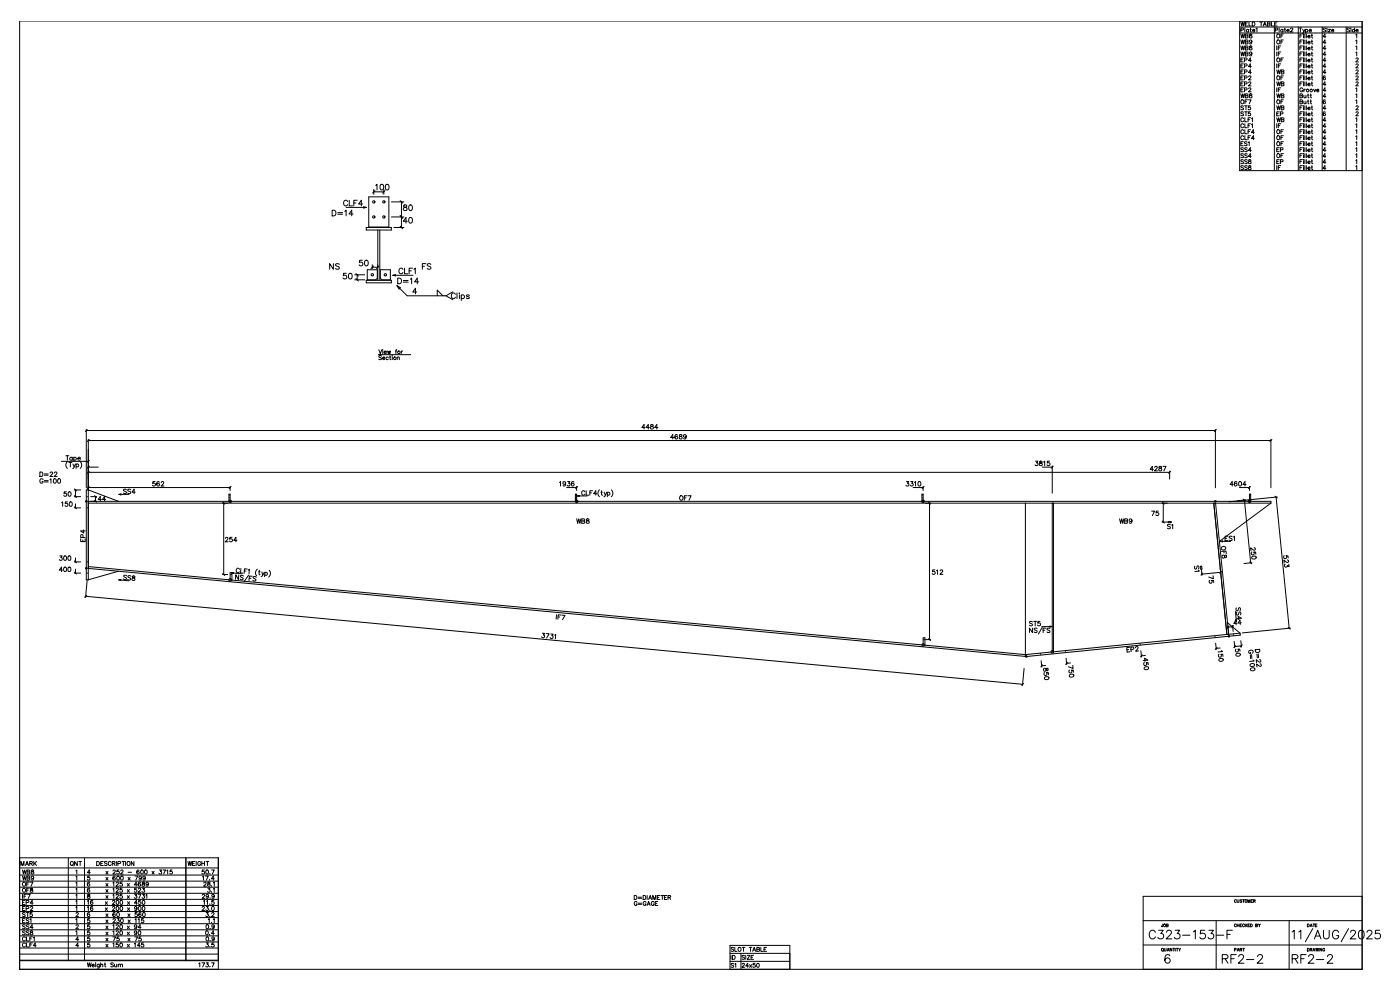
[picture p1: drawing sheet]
<svg xmlns="http://www.w3.org/2000/svg" width="420mm" height="297mm" viewBox="0 0 420 297" stroke-linecap="round" stroke-linejoin="round" font-family="sans-serif">
<g fill="none" stroke="#000" stroke-width=".3">
<path d="M5.9 6.3h402.6v284.4h-402.6zM371.8 6.3v44.9h36.7M371.8 8.1h36.7M371.8 9.9h36.7M372.1 6.6l.3 1.2 .3-1.2 .3 1.2 .3-1.2M372.1 9h.7l.1-.5-.8-.1v1.2M372.1 10.2l.3 1.2 .3-1.2 .3 1.2 .3-1.2M372.1 12l.3 1.2 .3-1.2 .3 1.2 .3-1.2M372.1 13.8l.3 1.2 .3-1.2 .3 1.2 .3-1.2M372.1 15.6l.3 1.2 .3-1.2 .3 1.2 .3-1.2M372.1 17.9h.5M372.1 19.7h.5"/>
<path d="M372.9 17.4h-.8v1.2h.8M372.9 19.2h-.8v1.2h.8M373.2 18l.7-.1v-.4l-.7-.1v1.2M373.2 19.8l.7-.1v-.4l-.7-.1v1.2M373.3 8.4v1.2M373.5 10.8l.7 .1 .1 .3-.3 .2h-.5v-1.2l.7 .1v.3l-.2 .2M373.5 12.6l.7 .1 .1 .3-.3 .2h-.5v-1.2l.7 .1v.3l-.2 .2M373.5 14.3l.7 .2 .1 .2-.3 .3h-.5v-1.2l.7 .1v.3l-.2 .1M373.5 16.1l.7 .2 .1 .2-.3 .3h-.5v-1.2l.7 .1v.3l-.2 .1M373.5 7.2h.4M374.2 6.6h-.7v1.2h.7M374.5 9a.38 .38 0 0 0-.6-.1 .38 .38 0 0 0 0 .6 .38 .38 0 0 0 .6-.1"/>
<path d="M374.5 8.8v.8M374.6 6.6v1.2h.7M374.8 10.2l-.1 .3a.68 .68 0 0 1 .7 .8h-.7a.68 .68 0 0 1 .7-.8v-.3zM374.8 13.8l-.1 .3a.68 .68 0 0 1 .7 .8h-.7a.68 .68 0 0 1 .7-.8v-.3zM374.9 8.8h.4M375 8.4v1l.3 .2M375.3 18.2h-.9l.6-.8v1.2M375.3 20h-.9l.6-.8v1.2M375.4 12.4a.37 .37 0 0 1-.5 .3 .37 .37 0 0 1-.1-.6 .37 .37 0 0 1 .6 .1l-.1 .9-.6-.1M375.4 16a.37 .37 0 0 1-.5 .3 .37 .37 0 0 1-.1-.6 .37 .37 0 0 1 .6 0l-.1 1-.6-.1M375.5 6.6h.4a.64 .64 0 0 1 .5 .6 .64 .64 0 0 1-.5 .6h-.4zM375.7 9.1h.6a.38 .38 0 0 0-.4-.3 .38 .38 0 0 0-.3 .4 .38 .38 0 0 0 .3 .4l.4-.2"/>
<path d="M376.7 8.6l.3-.2v1.2M377.8 6.6h.8M378.2 6.6v1.2M378.8 7.8l.5-1.2 .5 1.2M379 7.4h.6M380.1 7.2l.7 .1 .1 .3-.3 .2h-.5v-1.2l.7 .1 .1 .2-.3 .3M381.3 6.6v1.2h.7M382.2 8.1v43.1M382.3 7.2h.4M382.4 9h.7v-.5l-.7-.1v1.2M382.9 13.8v1.2M382.9 15.6v1.2"/>
<path d="M382.9 19.2v1.2M383 6.6h-.7v1.2h.7M383.3 14.3h.5M383.3 16.1h.5M383.3 19.7h.5M383.6 8.4v1.2M384.1 13.8h-.8v1.2M384.1 15.6h-.8v1.2M384.1 19.2h-.8v1.2M384.1 10.8h.5M384.1 12.6h.5M384.1 17.9h.5"/>
<path d="M384.7 9a.38 .38 0 0 0-.5-.1 .38 .38 0 0 0 0 .6 .38 .38 0 0 0 .5-.1M384.7 8.8v.8M384.9 10.2h-.8v1.2M384.9 12h-.8v1.2M384.9 17.4h-.8v1.2M385.1 8.8h.4M385.3 8.4v1l.3 .2M385.9 9.1h.7a.38 .38 0 0 0-.4-.3 .38 .38 0 0 0-.3 .4 .38 .38 0 0 0 .3 .4l.4-.2M387 8.7l.3-.3 .4 .2-.7 1h.8M389.3 8.1v43.1M389.6 8.4h.8M389.8 10.8h.5"/>
<path d="M389.8 12.6h.5M389.8 14.3h.5M389.8 16.1h.5M389.8 17.9h.5M389.8 19.7h.5M390 8.4v1.2M390.6 10.2h-.8v1.2M390.6 12h-.8v1.2M390.6 13.8h-.8v1.2M390.6 15.6h-.8v1.2M390.6 17.4h-.8v1.2M390.6 19.2h-.8v1.2"/>
<path d="M390.7 8.8l.3 .8M390.9 10.2h.1M390.9 12h.1M390.9 13.8h.1M390.9 15.6h.1M390.9 17.4h.1M390.9 19.2h.1M390.9 10.6v.8M390.9 12.4v.8M390.9 14.2v.8M390.9 16v.8M390.9 17.8v.8"/>
<path d="M390.9 19.6v.8M391.3 10.2v1.2M391.3 12v1.2M391.3 13.8v1.2M391.3 15.6v1.2M391.3 17.4v1.2M391.3 19.2v1.2M391.4 8.8l-.6 1.1-.2 .1M391.5 9a.38 .38 0 0 1 .6-.1 .38 .38 0 0 1 0 .6 .38 .38 0 0 1-.6-.1M391.5 8.8v1.2M391.8 10.2v1.2M391.8 12v1.2"/>
<path d="M391.8 13.8v1.2M391.8 15.6v1.2M391.8 17.4v1.2M391.8 19.2v1.2M392.2 10.9h.7a.38 .38 0 0 0-.4-.3 .38 .38 0 0 0-.4 .4 .38 .38 0 0 0 .4 .4l.4-.2M392.2 12.7h.7a.38 .38 0 0 0-.4-.3 .38 .38 0 0 0-.4 .4 .38 .38 0 0 0 .4 .4l.4-.2M392.2 14.5h.7a.38 .38 0 0 0-.4-.3 .38 .38 0 0 0-.4 .4 .38 .38 0 0 0 .4 .4l.4-.2M392.2 16.3h.7a.38 .38 0 0 0-.4-.3 .38 .38 0 0 0-.4 .4 .38 .38 0 0 0 .4 .4l.4-.2M392.2 18.1h.7a.38 .38 0 0 0-.4-.3 .38 .38 0 0 0-.4 .4 .38 .38 0 0 0 .4 .4l.4-.2M392.2 19.9h.7a.38 .38 0 0 0-.4-.3 .38 .38 0 0 0-.4 .4 .38 .38 0 0 0 .4 .4l.4-.2M392.6 9.1h.7a.38 .38 0 0 0-.4-.3 .38 .38 0 0 0-.4 .4 .38 .38 0 0 0 .4 .4l.4-.2M393.2 10.6h.4"/>
<path d="M393.2 12.4h.4M393.2 14.2h.4M393.2 16h.4M393.2 17.8h.4M393.2 19.6h.4M393.4 10.2v1l.3 .2M393.4 12v1l.3 .2M393.4 13.8v.9l.3 .3M393.4 15.6v.9l.3 .3M393.4 17.4v.9l.3 .3M393.4 19.2v.9l.3 .3M396.5 8.1v43.1"/>
<path d="M397.6 8.6l-.3-.2-.5 .2 .8 .6-.3 .4-.5-.2M397.6 11h-.8l.5-.8v1.2M397.6 12.8h-.8l.5-.8v1.2M397.6 14.6h-.8l.5-.8v1.2M397.6 16.4h-.8l.5-.8v1.2M397.6 18.2h-.8l.5-.8v1.2M397.6 20h-.8l.5-.8v1.2M397.9 8.5h.1M398 8.8v.8M398.4 8.8h.6l-.6 .8h.6M399.3 9.1h.7a.38 .38 0 0 0-.4-.3 .38 .38 0 0 0-.3 .4 .38 .38 0 0 0 .3 .4l.4-.2M403.7 8.1v43.1"/>
<path d="M404.7 8.6l-.2-.2-.6 .2 .8 .6-.2 .4-.6-.2M405.1 8.5h.1M405.1 8.8v.8M406.2 9a.38 .38 0 0 0-.5-.1 .38 .38 0 0 0 0 .6 .38 .38 0 0 0 .5-.1M406.2 8.4v1.2M406.6 10.4l.3-.2v1.2M406.6 12.2l.3-.2v1.2M406.6 14l.3-.2v1.2M406.6 15.8l.3-.2v1.2M406.6 9.1h.7a.38 .38 0 0 0-.4-.3 .38 .38 0 0 0-.4 .4 .38 .38 0 0 0 .4 .4l.4-.2M406.6 17.7l.3-.3 .4 .2-.7 1h.8M406.6 19.4l.3-.2 .4 .2-.7 1h.8"/>
<path d="M372.1 28.1l.3 1.2 .3-1.2 .3 1.2 .3-1.2M372.1 21.5h.5M372.1 23.3h.5M372.1 25.1h.5M372.1 26.9h.5M372.9 21h-.8v1.2h.8M372.9 22.8h-.8v1.1h.8M372.9 24.5h-.8v1.2h.8M372.9 26.3h-.8v1.2h.8M372.9 31.9l-.3-.2-.5 .2 .8 .7-.3 .3-.5-.1M372.9 33.7l-.3-.2-.5 .2 .8 .7-.3 .3-.5-.2M373 35.6a.44 .44 0 0 0-.5-.3 .44 .44 0 0 0-.4 .5v.3a.44 .44 0 0 0 .4 .4 .44 .44 0 0 0 .5-.3"/>
<path d="M373 37.4a.44 .44 0 0 0-.5-.3 .44 .44 0 0 0-.4 .5v.3a.44 .44 0 0 0 .4 .4 .44 .44 0 0 0 .5-.3M373 39.2a.44 .44 0 0 0-.5-.3 .44 .44 0 0 0-.4 .5v.2a.44 .44 0 0 0 .4 .5 .44 .44 0 0 0 .5-.3M373.2 21.6l.7-.1v-.4l-.7-.1v1.2M373.2 23.4l.7-.1v-.4l-.7-.1v1.1M373.2 25.2l.7-.1v-.4l-.7-.2v1.2M373.2 27l.7-.1v-.4l-.7-.2v1.2M373.3 31.7h.8M373.3 33.5h.8M373.3 35.3v1.2h.7M373.3 37.1v1.2h.7M373.3 38.9v1.2h.7M373.4 30.5h.4"/>
<path d="M373.5 28.7l.7 .1 .1 .3-.3 .2h-.5v-1.2l.7 .1v.4l-.2 .1M373.7 31.7v1.2M373.7 33.5v1.2M374.1 29.9h-.7v1.2M374.3 35.9h.4M374.3 37.7h.4M374.3 39.5h.4M374.4 29.9h.8l-.6 1.2M374.5 23l.2-.2 .4 .2-.7 .9h.8M374.5 24.8l.2-.3 .4 .3-.7 .9h.8M374.5 26.6l.2-.3 .4 .3-.7 .9h.8M374.8 28.2l-.1 .2a.68 .68 0 0 1 .7 .8h-.7a.68 .68 0 0 1 .7-.8v-.2z"/>
<path d="M375 31.7h-.6l-.1 .5a.42 .42 0 0 1 .7 0 .42 .42 0 0 1-.1 .7 .42 .42 0 0 1-.6-.2M375 33.5h-.6l-.1 .5a.42 .42 0 0 1 .7 0 .42 .42 0 0 1-.1 .7 .42 .42 0 0 1-.6-.2M375 35.3h-.7v1.2M375 37.1h-.7v1.2M375 38.9h-.7v1.2M375.3 21.8h-.9l.6-.8v1.2M375.3 35.5l.3-.2v1.2M375.3 37.3l.3-.2v1.2M376.2 39.7h-.9l.6-.8v1.2M382.9 21l.3 1.2 .3-1.2 .2 1.2 .3-1.2M382.9 24.5l.3 1.2 .3-1.2 .2 1.2 .3-1.2M382.9 28.1l.3 1.2 .3-1.2 .2 1.2 .3-1.2"/>
<path d="M382.9 31.7l.3 1.2 .3-1.2 .2 1.2 .3-1.2M382.9 35.3l.3 1.2 .3-1.2 .2 1.2 .3-1.2M382.9 26.3v1.2M382.9 37.1v1.2M382.9 34.1h.4M383.3 26.9h.5M383.3 37.7h.5M383.6 33.5h-.7v1.2h.7M384 34.1h.7v-.5l-.7-.1v1.2M384.1 26.3h-.8v1.2M384.1 37.1h-.8v1.2M384.1 23.3h.5"/>
<path d="M384.1 30.5h.5M384.1 39.5h.5M384.3 21.5l.7 .1 .1 .3-.3 .3h-.5v-1.2l.7 .1 .1 .2-.3 .2M384.3 25.1l.7 .1 .1 .3-.3 .2h-.5v-1.2l.7 .2 .1 .2-.3 .2M384.3 28.7l.7 .1 .1 .3-.3 .2h-.5v-1.2l.7 .1 .1 .3-.3 .2M384.3 32.3l.7 .1 .1 .3-.3 .2h-.5v-1.2l.7 .1 .1 .3-.3 .2M384.3 35.9l.7 .1 .1 .3-.3 .2h-.5v-1.2l.7 .1 .1 .3-.3 .2M384.9 22.8h-.8v1.1M384.9 29.9h-.8v1.2M384.9 38.9h-.8v1.2M389.8 28.7l.8 .1v.3l-.3 .2h-.5v-1.2l.8 .1v.3l-.3 .2M389.8 30.5l.8 .1v.3l-.3 .2h-.5v-1.2l.8 .1v.3l-.3 .2"/>
<path d="M389.8 21.5h.5M389.8 23.3h.5M389.8 25.1h.5M389.8 32.3h.5M389.8 34.1h.5M389.8 35.9h.5M389.8 37.7h.5M389.8 39.5h.5M390.6 21h-.8v1.2M390.6 22.8h-.8v1.1M390.6 24.5h-.8v1.2M390.6 31.7h-.8v1.2"/>
<path d="M390.6 33.5h-.8v1.2M390.6 35.3h-.8v1.2M390.6 37.1h-.8v1.2M390.6 38.9h-.8v1.2M390.7 26.6a.44 .44 0 0 0-.5-.3 .44 .44 0 0 0-.4 .5v.3a.43 .43 0 0 0 .5 .4 .43 .43 0 0 0 .4-.4h-.3M390.9 21h.1M390.9 35.4h.1M390.9 22.8h.1M390.9 24.6h.1M390.9 31.8h.1M390.9 33.6h.1M390.9 37.2h.1"/>
<path d="M390.9 39h.1M390.9 21.4v.8M390.9 23.2v.7M390.9 24.9v.8M390.9 32.1v.8M390.9 33.9v.8M390.9 35.7v.8M390.9 37.5v.8M390.9 39.3v.8M391 28.5l.1 .8 .6-.2M391 30.3l.1 .8 .6-.2M391 26.7v.8"/>
<path d="M391.3 21v1.2M391.3 22.8v1.1M391.3 24.5v1.2M391.3 31.7v1.2M391.3 33.5v1.2M391.3 35.3v1.2M391.3 37.1v1.2M391.3 38.9v1.2M391.5 26.7l-.5 .4M391.7 28.5v.8M391.7 30.3v.8M391.8 21v1.2"/>
<path d="M391.8 22.8v1.1M391.8 24.5v1.2M391.8 31.7v1.2M391.8 33.5v1.2M391.8 35.3v1.2M391.8 37.1v1.2M391.8 38.9v1.2M392.1 28.5h.4M392.1 30.3h.4M392.2 21.7h.7a.38 .38 0 0 0-.4-.3 .38 .38 0 0 0-.4 .4 .38 .38 0 0 0 .4 .4l.4-.2M392.2 23.5h.7a.38 .38 0 0 0-.4-.3 .38 .38 0 0 0-.4 .4 .38 .38 0 0 0 .4 .3l.4-.1M392.2 25.3h.7a.38 .38 0 0 0-.4-.3 .38 .38 0 0 0-.4 .4 .38 .38 0 0 0 .4 .3l.4-.1"/>
<path d="M392.2 32.5h.7a.38 .38 0 0 0-.4-.3 .38 .38 0 0 0-.4 .3 .38 .38 0 0 0 .4 .4l.4-.1M392.2 34.3h.7a.38 .38 0 0 0-.4-.3 .38 .38 0 0 0-.4 .3 .38 .38 0 0 0 .4 .4l.4-.2M392.2 36.1h.7a.38 .38 0 0 0-.4-.4 .38 .38 0 0 0-.4 .4 .38 .38 0 0 0 .4 .4l.4-.2M392.2 37.9h.7a.38 .38 0 0 0-.4-.4 .38 .38 0 0 0-.4 .4 .38 .38 0 0 0 .4 .4l.4-.2M392.2 39.6h.7a.38 .38 0 0 0-.4-.3 .38 .38 0 0 0-.4 .4 .38 .38 0 0 0 .4 .4l.4-.2M392.3 28.1v1l.3 .2M392.3 29.9v1l.3 .2M392.9 28.5h.4M392.9 30.3h.4M393.1 28.1v1l.3 .2M393.1 29.9v1l.3 .2M393.2 21.4h.4"/>
<path d="M393.2 23.2h.4M393.2 24.9h.4M393.2 32.1h.4M393.2 33.9h.4M393.2 35.7h.4M393.2 37.5h.4M393.2 39.3h.4M393.4 21v.9l.3 .3M393.4 22.8v.9l.3 .2M393.4 24.5v1l.3 .2M393.4 31.7v1l.3 .2M393.4 33.5v1l.3 .2"/>
<path d="M393.4 35.3v1l.3 .2M393.4 37.1v1l.3 .2M393.4 38.9v1l.3 .2M393.9 26.7l.4 .8 .3-.8M394.8 27.1h.7a.38 .38 0 0 0-.4-.3 .38 .38 0 0 0-.3 .4 .38 .38 0 0 0 .3 .3l.4-.1M397.5 22.9l-.1-.1a.52 .52 0 0 0-.7 .5 .52 .52 0 0 0 .8 .5 .37 .37 0 0 0-.2-.6 .37 .37 0 0 0-.5 .3M397.5 30.1l-.1-.1a.52 .52 0 0 0-.7 .5 .52 .52 0 0 0 .8 .5 .37 .37 0 0 0-.2-.6 .37 .37 0 0 0-.5 .3M397.5 33.7l-.1-.1a.52 .52 0 0 0-.7 .5 .52 .52 0 0 0 .8 .4 .37 .37 0 0 0-.2-.5 .37 .37 0 0 0-.5 .3M397.6 21.8h-.8l.5-.8v1.2M397.6 25.3h-.8l.5-.8v1.2M397.6 27.1h-.8l.5-.8v1.2M397.6 28.9h-.8l.5-.8v1.2"/>
<path d="M397.6 32.5h-.8l.5-.8v1.2M397.6 36.1h-.8l.5-.8v1.2M397.6 37.9h-.8l.5-.8v1.2M397.6 39.7h-.8l.5-.8v1.2M406.6 26.6l.3-.3v1.2M406.6 28.4l.3-.3v1.2M406.6 30.2l.3-.3v1.2M406.6 35.5l.3-.2v1.2M406.6 37.3l.3-.2v1.2M406.6 39.1l.3-.2v1.2M406.6 21.2l.3-.2 .4 .2-.7 1h.8M406.6 23l.3-.2 .4 .2-.7 .9h.8"/>
<path d="M406.6 24.8l.3-.3 .4 .3-.7 .9h.8M406.6 32l.3-.3 .4 .3-.7 .9h.8M406.6 33.8l.3-.3 .4 .2-.7 1h.8M110.6 59h6v9.1h-6zM112.1 56.8v1.5M112.1 57.5h3M112.5 57.1l-.8 .8M112.7 55.6l.4-.3v1.7M114.2 55.3a.83 .83 0 0 1 1 .7 .83 .83 0 0 1-.6 1l-.6-.4-.1-.6zM115.1 56.8v1.5M115.5 57.1l-.8 .8M115.8 55.3a.83 .83 0 0 1 1 .7 .83 .83 0 0 1-.6 1l-.6-.4v-.6z"/>
<path d="M372.1 43.1h.5M372.9 42.5h-.8v1.2h.8M372.9 44.5l-.3-.2-.5 .2 .8 .6-.3 .4-.5-.2M372.9 46.3l-.3-.2-.5 .2 .8 .6-.3 .4-.5-.2M372.9 48l-.3-.1-.5 .1 .8 .7-.3 .4-.5-.2M372.9 49.8l-.3-.1-.5 .1 .8 .7-.3 .4-.5-.2M373 41a.44 .44 0 0 0-.5-.3 .44 .44 0 0 0-.4 .5v.2a.44 .44 0 0 0 .4 .5 .44 .44 0 0 0 .5-.3M373.3 40.7v1.2h.7M374 42.7l-.3-.2-.5 .2 .8 .6-.3 .4-.5-.2M374.1 44.5l-.3-.2-.5 .2 .8 .6-.3 .4-.5-.2M374.1 46.3l-.3-.2-.5 .2 .8 .6-.3 .4-.5-.2M374.1 48l-.3-.1-.5 .1 .8 .7-.3 .4-.5-.2"/>
<path d="M374.1 49.8l-.3-.1-.5 .1 .8 .7-.3 .4-.5-.2M374.3 41.3h.4M374.3 42.7l.3-.2v1.2M374.5 47.9v.3a.68 .68 0 0 1 .6 .8h-.6a.68 .68 0 0 1 .6-.8v-.3zM374.5 49.7v.3a.68 .68 0 0 1 .6 .8h-.6a.68 .68 0 0 1 .6-.8v-.3zM375 40.7h-.7v1.2M375.3 45.1h-.9l.6-.8v1.2M375.3 46.9h-.9l.6-.8v1.2M376.2 41.5h-.9l.6-.8v1.2M382.9 49.7v1.2M382.9 44.9h.4M382.9 48.4h.4"/>
<path d="M383.3 50.2h.5M383.6 44.3h-.7v1.2h.7M383.6 47.9h-.7v1.2h.7M384 44.9h.7v-.5l-.7-.1v1.2M384 48.5l.7-.1v-.4l-.7-.1v1.2M384.1 49.7h-.8v1.2M384.1 41.3h.5M384.1 43.1h.5M384.1 46.7h.5M384.9 40.7h-.8v1.2M384.9 42.5h-.8v1.2M384.9 46.1h-.8v1.2"/>
<path d="M389.8 41.3h.5M389.8 43.1h.5M389.8 44.9h.5M389.8 46.7h.5M389.8 48.4h.5M389.8 50.2h.5M390.6 40.7h-.8v1.2M390.6 42.5h-.8v1.2M390.6 44.3h-.8v1.2M390.6 46.1h-.8v1.2M390.6 47.9h-.8v1.2M390.6 49.7h-.8v1.2"/>
<path d="M390.9 49.7h.1M390.9 40.8h.1M390.9 42.6h.1M390.9 44.3h.1M390.9 46.1h.1M390.9 47.9h.1M390.9 41.1v.8M390.9 42.9v.8M390.9 44.7v.8M390.9 46.5v.8M390.9 48.3v.8M390.9 50.1v.8"/>
<path d="M391.3 40.7v1.2M391.3 42.5v1.2M391.3 44.3v1.2M391.3 46.1v1.2M391.3 47.9v1.2M391.3 49.7v1.2M391.8 40.7v1.2M391.8 42.5v1.2M391.8 44.3v1.2M391.8 46.1v1.2M391.8 47.9v1.2M391.8 49.7v1.2"/>
<path d="M392.2 41.4h.7a.38 .38 0 0 0-.4-.3 .38 .38 0 0 0-.4 .4 .38 .38 0 0 0 .4 .4l.4-.2M392.2 43.2h.7a.38 .38 0 0 0-.4-.3 .38 .38 0 0 0-.4 .4 .38 .38 0 0 0 .4 .4l.4-.2M392.2 45h.7a.38 .38 0 0 0-.4-.3 .38 .38 0 0 0-.4 .4 .38 .38 0 0 0 .4 .4l.4-.2M392.2 46.8h.7a.38 .38 0 0 0-.4-.3 .38 .38 0 0 0-.4 .4 .38 .38 0 0 0 .4 .4l.4-.2M392.2 48.6h.7a.38 .38 0 0 0-.4-.3 .38 .38 0 0 0-.4 .4 .38 .38 0 0 0 .4 .4l.4-.2M392.2 50.4h.7a.38 .38 0 0 0-.4-.3 .38 .38 0 0 0-.4 .4 .38 .38 0 0 0 .4 .4l.4-.2M393.2 41.1h.4M393.2 42.9h.4M393.2 44.7h.4M393.2 46.5h.4M393.2 48.3h.4M393.2 50.1h.4"/>
<path d="M393.4 40.7v1l.3 .2M393.4 42.5v1l.3 .2M393.4 44.3v1l.3 .2M393.4 46.1v1l.3 .2M393.4 47.9v.9l.3 .3M393.4 49.7v.9l.3 .3M397.6 41.5h-.8l.5-.8v1.2M397.6 43.3h-.8l.5-.8v1.2M397.6 45.1h-.8l.5-.8v1.2M397.6 46.9h-.8l.5-.8v1.2M397.6 48.7h-.8l.5-.8v1.2M397.6 50.5h-.8l.5-.8v1.2"/>
<path d="M406.6 40.9l.3-.2v1.2M406.6 42.7l.3-.2v1.2M406.6 44.5l.3-.2v1.2M406.6 46.3l.3-.2v1.2M406.6 48.1l.3-.2v1.2M406.6 49.9l.3-.2v1.2M99.6 63h.6a.9 .9 0 0 1 .6 .9 .9 .9 0 0 1-.6 .8h-.6zM100 79.1v1.6l-1.1-1.6v1.6M101.3 63.8h1.4M101.3 64.2h1.4M101.8 79.3l-.5-.2-.7 .2 .2 .4 1 .6v.2l-.5 .2-.7-.2M103.4 63.4l.4-.4v1.7"/>
<path d="M103.8 62.2h6M104.3 60.5a.62 .62 0 0 0-.8-.5 .62 .62 0 0 0-.5 .7v.4a.62 .62 0 0 0 .5 .6 .62 .62 0 0 0 .8-.4M104.7 60.1v1.6h1M105.9 64.2h-1.2l.8-1.2v1.7M106.1 60.9h.6M107.1 60.1h-1v1.6M108.7 78h-.8l-.1 .8a.6 .6 0 0 1 .9-.1 .6 .6 0 0 1-.1 .9 .6 .6 0 0 1-.9-.2M108.8 61.2h-1.2l.8-1.1v1.6M109.1 62l.7 .2-.7 .2zM109.6 78.1a.83 .83 0 0 1 1 .6 .83 .83 0 0 1-.6 1l-.6-.3-.1-.6zM109.8 68.2h7.6v.8h-7.6zM111.6 79.4v1.2"/>
<path d="M112 79.8l-.7 .7M113.3 69v15.1M113.7 79.8l-.8 .7M113.9 69v15.1M117.4 65.1h3.7M117.4 60.5h3.7M118.1 68.2h3M120 60.2l.8 .7M120 64.7l.8 .7M120 67.8l.8 .8M120.4 60.5v7.7M121.1 61.5v.5l.7 .3 .3 .3a.56 .56 0 0 1-.6 .6 .56 .56 0 0 1-.6-.6l1.1-.7-.1-.4z"/>
<path d="M122.2 66.3h-1.3l.9-1.1v1.7M122.8 65.3a.83 .83 0 0 1 1 .6 .83 .83 0 0 1-.6 1l-.6-.3v-.7zM122.8 61.5a.83 .83 0 0 1 1 .6 .83 .83 0 0 1-.6 1l-.6-.3v-.6zM126.7 79.9h.6M127.7 79.1h-1v1.6M129.2 79.3l-.4-.2-.7 .2 .2 .4 .9 .4v.4l-.4 .2-.7-.2M103.8 82h-.8v.7a.6 .6 0 0 1 .9 0 .6 .6 0 0 1-.2 .9 .6 .6 0 0 1-.8-.3M104.7 82a.83 .83 0 0 1 1 .6 .83 .83 0 0 1-.6 1l-.5-.3-.1-.6zM106.4 83.9h3M106.4 82.4h3M106.7 83.5l.8 .8M106.7 82l.8 .8"/>
<path d="M107.1 82.4v1.5M109.8 84.1h7.6v.7h-7.6zM110.1 80.9h3v2.6l-.4 .4h-2.6zM111.6 80.1h1.7M114.1 80.9h3v3h-2.6l-.4-.4zM117.8 82.5h6.1M117.8 82.5l.8-.1v.3zM119.1 85.7l1 .6-.4 .4zM119.1 85.7l3 3h11.7M119.3 83.4h.5a.9 .9 0 0 1 .6 .8 .9 .9 0 0 1-.6 .9h-.5zM120.8 80.8a.62 .62 0 0 0-.7-.4 .62 .62 0 0 0-.5 .7v.4a.62 .62 0 0 0 .5 .6 .62 .62 0 0 0 .7-.4M121 84.1h1.4"/>
<path d="M121 84.6h1.4M121.3 80.4v1.7h1M122.7 81.2h.6M123.1 83.7l.4-.3v1.7M123.7 80.4h-1v1.7M124.1 80.7l.4-.3v1.7M125 87.6h-1.2l.8-1.2v1.7M125.5 84.5h-1.2l.8-1.1v1.7M131.1 88.7v-1.7l1.7 1.7M133.8 88.7l2 1.2M135.8 87.5l-2 1.2M136.6 88.3a.62 .62 0 0 0-.7-.5 .62 .62 0 0 0-.5 .7v.4a.62 .62 0 0 0 .5 .6 .62 .62 0 0 0 .7-.4"/>
<path d="M137 87.8v1.7M137.7 87.9h.1zM137.8 88.4v1.1M138.3 88.7a.54 .54 0 0 1 .8-.1 .54 .54 0 0 1 0 .8 .54 .54 0 0 1-.8-.1M138.3 88.4v1.7M140.7 88.7l-.3-.3-.5 .3 .8 .4v.4h-.5l-.3-.2M113.6 104.9l.5 1.2 .4-1.2M113.6 106.4h9.6M113.6 106.4l.6-.2v.3zM114.4 106.8l-.3-.1-.5 .1 .1 .3 .6 .3 .1 .3-.3 .1-.5-.1M114.7 107.4h.7a.38 .38 0 0 0-.4-.3 .38 .38 0 0 0-.3 .4 .38 .38 0 0 0 .3 .3l.4-.1M114.7 104.9h.1"/>
<path d="M114.8 105.3v.8M115.2 105.6h.7a.38 .38 0 0 0-.4-.3 .38 .38 0 0 0-.4 .4 .38 .38 0 0 0 .4 .4l.4-.2M116.2 105.3l.3 .8 .2-.8 .2 .8 .2-.8M116.5 107.2a.38 .38 0 0 0-.6 0 .38 .38 0 0 0 0 .5 .38 .38 0 0 0 .6 0M116.8 107.1h.4M117 106.7v.9l.2 .2M117.6 106.7h.1M117.6 107.1v.7M118.6 105.3h.4M119 104.9l-.3 .2v1M119.1 107.3l.6-.2 .1 .7M119.1 107.1v.7"/>
<path d="M120.3 105.3v.8M120.8 105.3l-.5 .3M18.4 138.3h8.1M19.8 136.7h.9M20.2 138.4a1.38 1.38 0 0 0 0 2.1M20.2 136.7v1.3M20.7 138.7h.8M21.1 138.7v1.3M21.7 137.3a.43 .43 0 0 0-.7-.1 .43 .43 0 0 0 0 .7 .43 .43 0 0 0 .7-.1M21.7 137.1v.9M21.9 139.1l.4 .9M22.1 137.3a.43 .43 0 0 1 .7-.1 .43 .43 0 0 1 0 .7 .43 .43 0 0 1-.7-.1"/>
<path d="M22.1 137.1v1.3M22.6 139.1l-.5 1.3-.3 .1M22.8 139.3a.43 .43 0 0 1 .7-.1 .43 .43 0 0 1 0 .7 .43 .43 0 0 1-.7-.1M22.8 139.1v1.4M23.3 137.5h.8a.43 .43 0 0 0-.5-.4 .43 .43 0 0 0-.3 .5 .43 .43 0 0 0 .4 .4l.4-.2M24 138.4a1.38 1.38 0 0 1 0 2.1M25.9 128.7v17.6M26.2 128.8l-.6 .6M26.5 131.7v42.2M26.8 131.8l-.6 .6M26.8 139.8l-.6 .6M26.8 138l-.6 .6"/>
<path d="M193.5 128.2h-1l.6-.9v1.3M194.7 128.2h-.9l.6-.9v1.3M195.2 127.4v.4l.8 .4a.45 .45 0 0 1-.5 .5 .45 .45 0 0 1-.4-.5l.8-.6-.1-.2zM197.3 128.2h-1l.7-.9v1.3M202.1 131.2h-1l.7-.9v1.3M203.2 130.5l-.1-.1a.59 .59 0 0 0-.8 .6 .59 .59 0 0 0 .9 .5 .42 .42 0 0 0-.3-.7 .42 .42 0 0 0-.5 .4M203.8 130.4v.4l.8 .4a.45 .45 0 0 1-.5 .5 .45 .45 0 0 1-.4-.5l.8-.6-.1-.2zM205.8 130.8a.42 .42 0 0 1-.6 .3 .42 .42 0 0 1-.1-.6 .42 .42 0 0 1 .6 0l-.1 1.1-.6-.1M310.5 138.3h.7l-.3 .5a.45 .45 0 0 1 .3 .7 .45 .45 0 0 1-.8-.1M311.8 138.3v.4l.8 .5a.45 .45 0 0 1-.5 .4 .45 .45 0 0 1-.4-.4l.8-.6v-.3zM313 138.5l.3-.2v1.3M314.8 138.3h-.7v.6a.47 .47 0 0 1 .7-.1 .47 .47 0 0 1-.1 .8 .47 .47 0 0 1-.7-.2"/>
<path d="M315.6 139.7v8.2M315.9 139.8l-.6 .6M347.6 139.9v.4l.8 .4a.45 .45 0 0 1-.5 .5 .45 .45 0 0 1-.4-.5l.8-.5v-.3zM348.8 139.8h.9l-.7 1.4M364.5 128.7v17.6M364.5 129.1h-338.6M364.8 128.8l-.6 .6M381.1 131.7v14.6M381.1 132.1h-354.6M381.4 131.8l-.6 .6M12 141.5h.4a.72 .72 0 0 1 .5 .7 .72 .72 0 0 1-.5 .7h-.4zM12.9 143.9a.49 .49 0 0 0-.5-.4 .49 .49 0 0 0-.4 .6v.3a.48 .48 0 0 0 .4 .5 .48 .48 0 0 0 .5-.5h-.3"/>
<path d="M13.3 144.1h1.2M13.3 144.5h1.2M13.3 142.1h1.2M13.3 142.5h1.2M15 143.8l.3-.3v1.4M15 141.9l.3-.4 .5 .3-.8 1.1h.9M16.2 143.6a.62 .62 0 0 1 .7 .6 .62 .62 0 0 1-.7 .6l-.2-.5zM16.3 141.9l.3-.4 .5 .3-.9 1.1h.9M17.5 143.6a.62 .62 0 0 1 .7 .6 .62 .62 0 0 1-.7 .6l-.2-.5zM18.5 150.7l.3-.2v1.3M19.9 147.5h-.6l-.1 .5a.47 .47 0 0 1 .7 0 .47 .47 0 0 1-.1 .7 .47 .47 0 0 1-.7-.1M20.3 150.5h-.7v.6a.47 .47 0 0 1 .7 0 .47 .47 0 0 1-.1 .7 .47 .47 0 0 1-.7-.2"/>
<path d="M20.6 147.5a.62 .62 0 0 1 .7 .6 .62 .62 0 0 1-.7 .6l-.2-.5zM21 150.6a.62 .62 0 0 1 .7 .6 .62 .62 0 0 1-.7 .6l-.2-.5zM22.3 146.9h1.9M22.3 148.9h1.9M22.3 152.3h1.9M22.3 146.6l.6 .6M22.3 148.6l.6 .6M22.3 152l.6 .6M22.6 146.9v2M22.6 151.1v1.2M25.1 158.9v.9l-.9-.6h1.3M26.5 150.9h354.6"/>
<path d="M26.5 150.3h354.6v.6M26.5 146.2h42.5M26.5 140.1h3M26.8 141.3l-.6 .6M26.8 145.9l-.6 .6M27.2 148.9h1.8M28.3 148.6l.6 .6M28.3 150l.6 .6M28.6 148.9v1.4M30.4 149.8h-1l.7-.9v1.3M31.7 149.8h-1l.7-.9v1.3M35.6 150.3l-9.1-3.4h-.6v27h.6"/>
<path d="M35.7 148.3h3M35.7 148.3l.6-.2v.3zM37.9 146.9l-.3-.2-.6 .2 .1 .3 .8 .4-.3 .4-.6-.2M39.2 146.9l-.3-.2-.6 .2 .1 .3 .8 .4-.3 .4-.6-.2M40.5 147.6h-.9l.6-.9v1.3M46.5 144.4h-.6l-.1 .6a.47 .47 0 0 1 .7 0 .47 .47 0 0 1-.1 .7 .47 .47 0 0 1-.7-.2M47.8 144.6l-.1-.1a.59 .59 0 0 0-.8 .6 .59 .59 0 0 0 .9 .5 .42 .42 0 0 0-.2-.7 .42 .42 0 0 0-.6 .4M48.4 144.7l.2-.3 .5 .3-.8 1h.9M66.8 150.6l.6 .6M67.1 150.9v21.4M68.7 150.3v-2.1h.3v2.1M69 145.8v1.3"/>
<path d="M69.3 145.9l-.6 .6M167.8 144.7l.3-.3v1.3M169.6 144.8a.42 .42 0 0 1-.5 .4 .42 .42 0 0 1-.2-.6 .42 .42 0 0 1 .7 0l-.2 1.1-.5-.1M169.9 146.2h3M170.2 144.4h.7l-.4 .5a.45 .45 0 0 1 .4 .7 .45 .45 0 0 1-.8-.1M172.1 144.6v-.1a.59 .59 0 0 0-.8 .6 .59 .59 0 0 0 .8 .5 .42 .42 0 0 0-.2-.7 .42 .42 0 0 0-.5 .4M172.6 150.3v-2.1h.3v2.1M172.9 145.8v1.3M172.9 155.6l.3 1.3 .4-1.3 .3 1.3 .3-1.3M173.1 148.7h3M173.1 148.7l.6-.1v.3zM173.2 145.9l-.6 .6"/>
<path d="M174.5 156.2l.8 .1 .1 .4-.4 .2h-.5v-1.3l.8 .1 .1 .3-.4 .2M175.4 147.5a.49 .49 0 0 0-.6-.4 .49 .49 0 0 0-.4 .6v.3a.49 .49 0 0 0 .4 .5 .49 .49 0 0 0 .6-.3M175.8 147.1v1.4h.8M175.9 155.6v.4l.8 .5a.45 .45 0 0 1-.4 .4 .45 .45 0 0 1-.5-.4l.8-.6v-.3zM176.9 147.8h.5M177.7 147.1h-.8v1.4M179 148h-1l.7-.9v1.4M179.8 146.9a1.38 1.38 0 0 0 0 2M180.2 147.6h.5M180.4 147.1v1.1l.3 .3M181.2 147.6l.4 .9M181.9 147.6l-.5 1.3h-.3"/>
<path d="M182.1 147.8a.43 .43 0 0 1 .7-.1 .43 .43 0 0 1 0 .7 .43 .43 0 0 1-.7-.1M182.1 147.6v1.3M183.3 146.9a1.38 1.38 0 0 1 0 2M205.2 149.3h.5M206 148.7h-.8v1.3M206.4 148.7h.9l-.7 1.3M271.8 144.4h.7l-.4 .5a.45 .45 0 0 1 .4 .7 .45 .45 0 0 1-.8-.1M273.1 144.4h.7l-.4 .5a.45 .45 0 0 1 .4 .7 .45 .45 0 0 1-.8-.1M273.8 146.2h3M274.3 144.7l.3-.3v1.3M275.5 144.5a.62 .62 0 0 1 .7 .6 .62 .62 0 0 1-.7 .6l-.2-.5zM276.5 150.3v-2.1h.3v2.1"/>
<path d="M276.8 145.8v1.3M277.1 145.9l-.6 .6M278.5 150.6l.6 .6M278.8 150.9v40.9M307.5 150.9v45.4M312.6 140.1h3M315.6 150.9v44.6M315.9 150.9v44.6M335.8 155.6l.3 1.3 .3-1.3 .3 1.3 .3-1.3M337.3 156.2l.8 .1 .1 .4-.3 .2h-.6v-1.3l.8 .1 .1 .3-.3 .2M339.5 156a.42 .42 0 0 1-.6 .4 .42 .42 0 0 1-.2-.7 .42 .42 0 0 1 .7 .1l-.1 1.1-.6-.2M345.3 153.3h.9l-.6 1.3"/>
<path d="M345.9 140.7h-1l.7-.9v1.4M346.3 140.2l.2-.4 .6 .3-.9 1.1h.9M347.4 153.3h-.6l-.1 .5a.47 .47 0 0 1 .7 0 .47 .47 0 0 1-.1 .7 .47 .47 0 0 1-.7-.2M348.5 156.5h1.5M348.5 150.6l.6 .6M348.5 156.2l.6 .6M348.8 150.9v5.6M350.3 156.4h.8l.2 .1-.9 .2zM350.8 141.3v2.4M350.8 141.6h-324.3M351 157.4l-.3-.2-.6 .2 .1 .3 .8 .5-.3 .4-.6-.2M351.1 141.3l-.6 .6"/>
<path d="M351.4 157.5l.3-.3v1.4M364 150.9l3.9 39.3h.6l-4-39.3h-.5M369.8 145.3h-.9l.6-.9v1.3M370.9 144.6v-.1a.59 .59 0 0 0-.8 .6 .59 .59 0 0 0 .8 .5 .42 .42 0 0 0-.2-.7 .42 .42 0 0 0-.5 .4M371.6 144.5a.62 .62 0 0 1 .7 .6 .62 .62 0 0 1-.7 .6l-.2-.5zM371.7 146.2h3M372.9 149.7l.6 .5M373.2 150l1.9 18.8M373.7 145.3h-1l.7-.9v1.3M374.7 145.8v1.3M374.7 150.3v-2.1h.4v2.1M375 145.9l-.6 .6"/>
<path d="M381.1 150.9l-15.4 11.4M382.4 148.8l.6 .5M382.7 149.1l3.9 39.3M383 149l-14.4 1.5M17.9 166.7h.7l-.4 .5a.45 .45 0 0 1 .4 .7 .45 .45 0 0 1-.8-.1M18.8 170.9h-1l.6-.8v1.3M19.3 166.8a.62 .62 0 0 1 .7 .6 .62 .62 0 0 1-.7 .6l-.2-.5zM19.3 170.1a.62 .62 0 0 1 .7 .6 .62 .62 0 0 1-.7 .6l-.2-.5zM20.5 166.8a.62 .62 0 0 1 .8 .6 .62 .62 0 0 1-.8 .6l-.1-.5zM20.5 170.1a.62 .62 0 0 1 .8 .6 .62 .62 0 0 1-.8 .6l-.1-.5zM22.3 168.5h1.9M22.3 171.8h1.9"/>
<path d="M22.3 168.2l.6 .6M22.3 171.5l.6 .6M22.6 167.3v1.2M22.6 170.6v1.2M24.2 161.6v.8h1.3v-.8M24.8 161.9v.5M24.9 161.2l-.1-.8h-.5l-.1 .8h1.3M25.7 178.8l281 26.4M26 178.5l-.6 .6M26.1 174l-.4 5.2M26.5 169.9l281 26.4v.5l-281-26.4zM35.5 171.3l-9 2.6"/>
<path d="M35.6 173.9l3 .3M35.6 173.9l.6-.1v.3zM38 172.7l-.6-.2-.3 .1 .1 .4 .7 .3v.4l-.6 .1-.3-.2M39.3 172.8l-.6-.2-.3 .1 .1 .4 .6 .4 .1 .3-.4 .1-.5-.2M39.8 172.8l-.1 .3 .8 .6a.45 .45 0 0 1-.5 .4 .45 .45 0 0 1-.4-.5l.9-.5-.1-.3zM66.7 172.3h1.6M66.8 172l.6 .6M67.6 161.4l.3-.3 .5 .3-.9 1.1h.9M69 173.9v-2.2h.6v2.2M69.4 171.8l3 .3M69.4 171.8l.6-.1v.3zM69.6 161.1h-.7v.6a.47 .47 0 0 1 .7 0 .47 .47 0 0 1-.1 .7 .47 .47 0 0 1-.7-.2"/>
<path d="M71.1 162h-1l.6-.9v1.4M71.6 172.4l-.1 1.4-.8-1.5-.1 1.4M71.8 170.7a.49 .49 0 0 0-.5-.3 .49 .49 0 0 0-.4 .4l-.1 .4a.49 .49 0 0 0 .4 .5 .49 .49 0 0 0 .6-.3M72.2 170.5l-.1 1.3 .8 .1M73 172.8l-.6-.3-.3 .2 .1 .3 .7 .4v.3l-.3 .2-.6-.3M73.3 171.2l.5 .1M74.2 170.6h-.9l-.1 1.3M74.5 170.9l.3-.2-.1 1.3M74.6 172.5l-1.4 1.9M74.7 173.4h.5M75.6 172.8l-.8-.1-.1 1.4M76.8 173.1l-.5-.2-.4 .3 .7 .5 .1 .4-.3 .1-.6-.2"/>
<path d="M77.2 170.7a1.38 1.38 0 0 0-.2 2M77.6 171.4l.4 .1M77.8 171l-.1 1.1 .3 .3M78.5 171.5l.3 .9M79.3 171.6l-.7 1.2h-.3M79.4 171.8a.43 .43 0 0 1 .7 0 .43 .43 0 0 1-.1 .6 .43 .43 0 0 1-.6-.1M79.5 171.6l-.2 1.3M80.7 171a1.38 1.38 0 0 1-.1 2M280.3 170.9h-.6l-.1 .6a.47 .47 0 0 1 .8-.1 .47 .47 0 0 1-.1 .8 .47 .47 0 0 1-.7-.2M280.9 171.1l.3-.2v1.3M281.9 171.2l.3-.3 .5 .2-.8 1.1h.9M358.4 169.8l-.2 .3 .2 .6 .4-.2 .4-.8 .3 .3-.1 .6"/>
<path d="M359.4 171l.3 .2-1.4 .2M360.1 169.8l.3 .1-.1 .9-.2-.2zM360.3 171l.2 1.5M360.7 171.8l-.5 .7M362.8 174a.47 .47 0 0 0-.1 .7 .47 .47 0 0 0 .7 0 .47 .47 0 0 0-.1-.7h.6l.1 .7M363.8 172.6l.1 .9-1.4-.5M366.1 162.3h3M366.1 162.3l.6-.1v.3zM366.1 171.6l-5.7 .6M366.3 165.4l1.4-.2v.8M366.3 171.3l-.5 .6M366.6 166.5h.4l.4 .7 .4-.1-.1-.6h-.2l-.4 .8h-.4z"/>
<path d="M367 165.3l.1 .5M367.4 161.4h.5M368.2 160.8h-.8v1.3h.8M369.5 161l-.3-.2-.6 .2 .1 .3 .8 .4-.3 .4-.6-.2M369.9 161l.3-.2v1.3M374.7 168.5l.7 .5M375.4 167a.67 .67 0 0 1 .8-.3 .67 .67 0 0 1 .5 .7 .67 .67 0 0 1-.8 .3 .67 .67 0 0 1-.5-.7zM375.4 168.7l-2.4 .3M375.5 165.5a.47 .47 0 0 0-.2 .7 .47 .47 0 0 0 .8 0 .47 .47 0 0 0-.1-.7h.6v.7M376.1 164.2l.3 .3-.2 .5-1.1-.7 .1 .9M385.2 166.6a.47 .47 0 0 0-.2 .8 .47 .47 0 0 0 .8 0 .47 .47 0 0 0-.1-.7h.6v.6M385.4 169.2a.45 .45 0 0 0-.1 .8 .45 .45 0 0 0 .7-.4l.6 .3-.1-.7"/>
<path d="M386.1 167.9l.3 .2-.2 .6-1.2-.8 .1 .9M162.6 189.9h.7l-.4 .5a.45 .45 0 0 1 .3 .8 .45 .45 0 0 1-.8-.3M163.8 190l.9 .1-.8 1.2M165.2 190.1l.7 .1-.4 .4a.45 .45 0 0 1 .2 .8 .45 .45 0 0 1-.7-.2M166.3 190.5l.4-.3-.2 1.4M166.9 184.3l-.1 1.3M167.4 185h.5M168.2 184.4h-.8l-.1 1.3M168.6 184.5h.8l-.7 1.3M276.8 193.4v-2.1h.6v2.2M277.6 191.8h1.5M278.5 191.5l.6 .6"/>
<path d="M307.7 196.3l64.2-6.4v.6l-64.1 6.4zM309.6 186.5l-.6-.2-.3 .3 .8 .5 .1 .4-.6 .2-.3-.2M309.6 188.3v1.4l-.9-1.4v1.4M310.5 186.3v1.4M310.9 186.3h-.9M311 188.5l-.3-.2-.6 .2 .2 .4 .7 .4-.3 .4-.6-.2M311.9 186.3h-.6l-.1 .6a.47 .47 0 0 1 .7 0 .47 .47 0 0 1-.1 .7 .47 .47 0 0 1-.6-.2M312.2 198.1l.2 1.9M312.6 188.1l-1.2 2M312.7 199.3l-.6 .7M313.3 189h-.5M313.6 199.5l-1.2 .2"/>
<path d="M313.7 188.3h-.9v1.4M314.8 187.7l.6 .2-.6 .1zM314.9 188.5l-.6-.2-.3 .4 .7 .4 .2 .4-.4 .2-.5-.2M315.4 187.9h-3M319.7 197.4l.2 1.9M320.1 198.6l-.5 .6M321.1 198.8l-1.2 .1M321.7 199.5l.1 .9-1.4-.5M338.5 194.8h-.5M338.7 194.1l-.8 .1 .1 1.3 .9-.1M339.2 194.8l.7-.2v-.5h-.8l.1 1.3M340.5 194.3l.3-.4 .5 .2-.7 1.2 .9-.1"/>
<path d="M342.1 195.1l.2 1.9M342.6 196.3l-.6 .7M342.9 198.1l1.3-.2-.9-.5 .1 .9M343.2 198.7a.47 .47 0 0 0-.1 .7 .47 .47 0 0 0 .7 0 .47 .47 0 0 0-.1-.7h.6l.1 .6M343.5 196.6l-1.2 .1M364.6 192.9l.2 1.9M365 194.1l-.5 .7M365.6 197.7a.67 .67 0 0 1 .8-.4 .67 .67 0 0 1 .4 .8 .67 .67 0 0 1-.8 .3 .67 .67 0 0 1-.4-.7zM365.6 196.2a.47 .47 0 0 0-.1 .7 .47 .47 0 0 0 .7 0 .47 .47 0 0 0-.1-.7h.6l.1 .6M365.9 194.3l-1.2 .1M366.3 195.1l.3 .3-1.3 .1M368.1 186.7l3.8 3.2"/>
<path d="M368.2 187.7l.2 1.8M368.5 187.7l-.5 .7M369.6 187.5l.2 1.8M369.7 187.9l-1.4 .1M369.9 187.6l-.5 .6M370.1 192.3l.2 1.9M370.5 183.4l.3 2.9M370.5 193.5l-.5 .7M370.6 185.8l.3-.1-.1 .6zM370.7 196.1a.67 .67 0 0 1 .8-.3 .67 .67 0 0 1 .4 .7 .67 .67 0 0 1-.8 .4 .67 .67 0 0 1-.4-.8zM370.7 194.6a.47 .47 0 0 0-.1 .8 .47 .47 0 0 0 .7 0 .47 .47 0 0 0-.1-.7h.6l.1 .6M370.8 182.3l-.1 .6 .2 .3 .4-.2 .3-.8 .4 .3-.2 .6"/>
<path d="M370.9 183.6l-.1 .3 .2 .6 .3-.1 .3-.8 .3-.1 .2 .3-.1 .6M370.9 185.5l1.4-.1-1-.6 .1 1M371 186.9l-1 .1 .6-1 .1 1.4M372.1 192.1l.2 1.9M372.2 186.7l-.9 .1 .5-.9 .2 1.3M372.3 193.7l-2 .2M372.5 193.3l-.5 .7M374.9 199.2a.67 .67 0 0 1 .8-.3 .67 .67 0 0 1 .5 .7 .67 .67 0 0 1-.8 .3 .67 .67 0 0 1-.5-.7zM374.9 196.3l.2 1.2M375 195.6v.3a.48 .48 0 0 1-.6-.4 .48 .48 0 0 1 .5-.5l.4-.1a.49 .49 0 0 1 .5 .4 .49 .49 0 0 1-.3 .6M375.3 196.3l.1 1.1M375.8 197.9l.3 .3-1.3 .1"/>
<path d="M376.4 194.8l1.4-.1v.4a.72 .72 0 0 1-.6 .6 .72 .72 0 0 1-.7-.4zM376.9 196.1l.2 1.2M377.3 196.1l.1 1.1M377.8 197.8l.3 .2-.2 .5-1.2-.7 .1 .9M377.9 199.1l.3 .2-.2 .5-1.1-.7v.9M386.3 188.1l.7 .5M387 188.3l-14.5 1.5M307 204.9l-.7 .6M307.1 200.4l-.5 5.2M313 200.5l.5-.1 .4 .7h.4l-.1-.7h-.3l-.3 .8h-.5zM313.3 203.2a.67 .67 0 0 1 .7-.4 .67 .67 0 0 1 .5 .7 .67 .67 0 0 1-.8 .4 .67 .67 0 0 1-.4-.7zM313.3 201.7a.47 .47 0 0 0-.1 .7 .47 .47 0 0 0 .7 0 .47 .47 0 0 0-.1-.7h.6l.1 .6"/>
<path d="M320.7 202.4a.67 .67 0 0 1 .8-.3 .67 .67 0 0 1 .5 .7 .67 .67 0 0 1-.8 .3 .67 .67 0 0 1-.5-.7zM320.8 200.9a.47 .47 0 0 0-.1 .7 .47 .47 0 0 0 .7 0 .47 .47 0 0 0-.1-.7h.6v.7M343.2 200.2a.67 .67 0 0 1 .7-.4 .67 .67 0 0 1 .5 .8 .67 .67 0 0 1-.8 .3 .67 .67 0 0 1-.4-.7zM375 200.5a.67 .67 0 0 1 .8-.3 .67 .67 0 0 1 .5 .7 .67 .67 0 0 1-.8 .3 .67 .67 0 0 1-.5-.7zM5.9 257.2h59.6v33.5M6.3 259.5v-1.2l.4 1.2 .5-1.2v1.2M7.6 259.5l.5-1.2 .5 1.2M7.8 259.1h.6M8.9 258.9l.7-.1 .1-.4-.8-.1v1.2M9.3 258.9l.4 .6M10.1 258.3v1.2M10.4 258.8l.5 .7"/>
<path d="M10.9 258.3l-.8 .8M20.5 257.2v30.9M21.6 259.3l.4 .3M23.2 258.3v1.2l-.8-1.2v1.2M23.6 258.3h.8M24 258.3v1.2M25.3 257.2v30.9M29 258.3h.4a.65 .65 0 0 1 .4 .6 .65 .65 0 0 1-.4 .6h-.4zM30.2 258.9h.5M31 258.3h-.8v1.2h.8M32.1 258.5l-.3-.2-.5 .2 .8 .7-.3 .3-.5-.1M33.3 258.6a.45 .45 0 0 0-.5-.3 .45 .45 0 0 0-.3 .5v.3a.45 .45 0 0 0 .3 .4 .45 .45 0 0 0 .5-.3"/>
<path d="M33.7 258.9l.7-.1v-.4l-.7-.1v1.2M34.1 258.9l.4 .6M34.9 258.3v1.2M35.4 259l.7-.1v-.5l-.7-.1v1.2M36.6 258.3h.8M37 258.3v1.2M37.6 258.3v1.2M40.2 258.3v1.2l-.8-1.2v1.2M55.7 257.2v30.9M56.4 258.3l.2 1.2 .3-1.2 .3 1.2 .3-1.2M57.7 258.9h.5M58.5 258.3h-.8v1.2h.8"/>
<path d="M58.8 258.3v1.2M60.2 258.6a.45 .45 0 0 0-.5-.3 .45 .45 0 0 0-.4 .5v.3a.44 .44 0 0 0 .4 .4 .44 .44 0 0 0 .5-.4h-.3M60.5 258.9h.8M60.5 258.3v1.2M61.3 258.3v1.2M61.8 258.3h.8M62.2 258.3v1.2M5.9 260.3h59.6M5.9 262.4h59.6M5.9 264.2h59.6M5.9 266h59.6M5.9 267.9h59.6"/>
<path d="M5.9 269.7h59.6M5.9 271.5h59.6M5.9 273.3h59.6M5.9 275.2h59.6M5.9 277h59.6M5.9 278.8h59.6M6.7 260.9l.3 1.2 .3-1.2 .3 1.2 .3-1.2M6.7 262.7l.3 1.2 .3-1.2 .3 1.2 .3-1.2M6.7 268.2v1.2M6.7 270.6h.5M6.7 272.4h.5M6.7 276h.5"/>
<path d="M7.2 268.7h.5M7.5 270h-.8v1.2h.8M7.5 271.8h-.8v1.2h.8M7.5 275.5h-.8v1.2h.8M7.6 273.8l-.3-.2-.6 .2 .9 .7-.3 .4-.6-.2M7.6 277.5l-.3-.2-.6 .2 .9 .7-.3 .3-.6-.2M7.6 279.3l-.3-.2-.6 .2 .9 .7-.3 .3-.6-.2M7.8 270.6h.7l.1-.5-.8-.1v1.2M7.8 272.4h.7l.1-.5-.8-.1v1.2M7.9 273.6h.8M8 268.2h-.8v1.2M8 265.1h.5"/>
<path d="M8 266.9h.5M8.1 261.4l.8 .2v.3l-.2 .2h-.6v-1.2l.8 .1v.2l-.2 .2M8.1 263.3l.8 .1v.3l-.2 .2h-.6v-1.2l.8 .1v.4l-.2 .1M8.2 268.2h.9l-.6 1.2M8.3 273.6v1.3M8.7 275.6l-.3-.1-.6 .1 .2 .3 .6 .3 .1 .3-.3 .2-.6-.2M8.7 277.5l-.3-.2-.5 .2 .8 .7-.3 .3-.5-.2M8.7 279.3l-.3-.2-.5 .2 .8 .7-.3 .3-.5-.2M8.8 264.5h-.8v1.2M8.8 266.3h-.8v1.3M9 275.7l.3-.2v1.2M9.1 264.5h.8l-.6 1.2"/>
<path d="M9.1 272.1l.2-.3 .5 .2-.7 1h.8M9.2 266.4v.3l.7 .5a.41 .41 0 0 1-.4 .4 .41 .41 0 0 1-.4-.4l.7-.6v-.2zM9.2 279.2v.3l.7 .4a.41 .41 0 0 1-.4 .4 .41 .41 0 0 1-.4-.4l.7-.5v-.2zM9.5 260.9v.4l.7 .4a.41 .41 0 0 1-.4 .4 .41 .41 0 0 1-.5-.4l.8-.5-.1-.3zM9.6 273.6h-.5l-.1 .6a.43 .43 0 0 1 .6-.1 .43 .43 0 0 1 0 .7 .43 .43 0 0 1-.7-.2M9.9 270.8h-.8l.5-.8v1.2M9.9 278.1h-.8l.5-.8v1.2M10.1 263.1a.38 .38 0 0 1-.5 .3 .38 .38 0 0 1-.2-.6 .38 .38 0 0 1 .6 .1l-.1 .9-.5-.1M22.7 261.1l.3-.2v1.2M22.7 262.9l.3-.2v1.2M22.7 264.7l.3-.2v1.2M22.7 266.6l.3-.3v1.3"/>
<path d="M22.7 268.4l.3-.2v1.2M22.7 270.2l.3-.2v1.2M22.7 272l.3-.2v1.2M22.7 275.7l.3-.2v1.2M22.7 279.3l.3-.2v1.2M22.8 273.9l.2-.3 .5 .3-.8 1h.9M22.8 277.6l.2-.3 .5 .2-.8 1h.9M26.2 270.2l.3-.2v1.2M26.2 272l.3-.2v1.2M26.3 268.2v.4l.7 .4a.41 .41 0 0 1-.4 .4 .41 .41 0 0 1-.4-.4l.7-.5v-.3zM26.9 262.7h-.6v.5a.43 .43 0 0 1 .6 0 .43 .43 0 0 1-.1 .6 .43 .43 0 0 1-.6-.1M26.9 264.7l-.1-.1a.53 .53 0 0 0-.7 .5 .53 .53 0 0 0 .8 .5 .38 .38 0 0 0-.2-.6 .38 .38 0 0 0-.5 .3"/>
<path d="M26.9 266.5l-.1-.1a.53 .53 0 0 0-.7 .5 .53 .53 0 0 0 .8 .5 .38 .38 0 0 0-.2-.6 .38 .38 0 0 0-.5 .4M26.9 273.8l-.1-.1a.53 .53 0 0 0-.7 .5 .53 .53 0 0 0 .8 .5 .38 .38 0 0 0-.2-.6 .38 .38 0 0 0-.5 .3M26.9 275.5h-.6v.5a.43 .43 0 0 1 .6 0 .43 .43 0 0 1-.1 .6 .43 .43 0 0 1-.6-.2M26.9 277.3h-.6v.5a.43 .43 0 0 1 .6 0 .43 .43 0 0 1-.1 .6 .43 .43 0 0 1-.6-.1M26.9 279.1h-.6v.5a.43 .43 0 0 1 .6 0 .43 .43 0 0 1-.1 .7 .43 .43 0 0 1-.6-.2M27.1 261.7h-.9l.6-.8v1.2M27.8 270.2v-.2a.53 .53 0 0 0-.7 .6 .53 .53 0 0 0 .7 .4 .38 .38 0 0 0-.2-.5 .38 .38 0 0 0-.5 .3M27.8 272v-.1a.53 .53 0 0 0-.7 .5 .53 .53 0 0 0 .7 .5 .38 .38 0 0 0-.2-.6 .38 .38 0 0 0-.5 .3M31.6 270.4l.6 .8M31.6 272.2l.6 .8M31.8 261.3l.6 .8M31.8 263.1l.6 .8"/>
<path d="M31.8 264.9l.6 .8M31.8 266.7l.6 .9M31.8 268.6l.6 .8M31.8 274l.6 .9M31.8 275.9l.6 .8M31.8 277.7l.6 .8M31.8 279.5l.6 .8M32.2 270.4l-.6 .8M32.2 272.2l-.6 .8M32.4 261.3l-.6 .8M32.4 263.1l-.6 .8M32.4 264.9l-.6 .8"/>
<path d="M32.4 266.7l-.6 .9M32.4 268.6l-.6 .8M32.4 274l-.6 .9M32.4 275.9l-.6 .8M32.4 277.7l-.6 .8M32.4 279.5l-.6 .8M33.7 270.3l.3-.3 .4 .2-.7 1h.8M33.7 272.1l.3-.3 .4 .2-.7 1h.8M33.8 264.7l.3-.2v1.2M33.8 266.6l.3-.3v1.3M33.8 268.4l.3-.2v1.2M33.8 277.5l.3-.2v1.2"/>
<path d="M33.8 279.3l.3-.2v1.2M33.9 261.2l.2-.3 .5 .2-.8 1h.9M33.9 275.7l.2-.2 .5 .2-.8 1h.9M34.5 262.9v-.2a.53 .53 0 0 0-.7 .6 .53 .53 0 0 0 .7 .4 .38 .38 0 0 0-.2-.5 .38 .38 0 0 0-.5 .3M34.5 273.8v-.1a.53 .53 0 0 0-.7 .5 .53 .53 0 0 0 .7 .5 .38 .38 0 0 0-.2-.6 .38 .38 0 0 0-.5 .3M34.8 264.8l.3-.3 .4 .2-.7 1h.8M34.8 266.6l.3-.3 .4 .3-.7 1h.8M34.8 268.5l.3-.3 .4 .2-.7 1h.8M34.8 277.6l.3-.3 .4 .2-.7 1h.8M34.8 279.4l.3-.3 .4 .2-.7 1h.8M35.1 275.5h.7l-.4 .4a.4 .4 0 0 1 .3 .7 .4 .4 0 0 1-.7-.2M35.7 260.9h-.6v.5a.43 .43 0 0 1 .6 0 .43 .43 0 0 1-.1 .6 .43 .43 0 0 1-.6-.1"/>
<path d="M36.2 261.2l.2-.3 .5 .2-.7 1h.8M36.6 264.5h-.6v.5a.43 .43 0 0 1 .6 0 .43 .43 0 0 1 0 .7 .43 .43 0 0 1-.7-.2M36.6 266.3h-.6v.6a.43 .43 0 0 1 .6 0 .43 .43 0 0 1 0 .6 .43 .43 0 0 1-.7-.2M36.6 268.2h-.6v.5a.43 .43 0 0 1 .6 0 .43 .43 0 0 1 0 .6 .43 .43 0 0 1-.7-.2M38.2 264.9l.6 .8M38.2 266.7l.6 .9M38.2 268.6l.6 .8M38.2 277.7l.6 .8M38.2 279.5l.6 .8M38.2 270.4l.7 .8M38.2 272.2l.7 .8M38.4 274l.6 .9"/>
<path d="M38.4 261.6h1.1M38.4 263.1l.7 .8M38.4 275.9l.7 .8M38.8 264.9l-.6 .8M38.8 266.7l-.6 .9M38.8 268.6l-.6 .8M38.8 277.7l-.6 .8M38.8 279.5l-.6 .8M38.9 270.4l-.7 .8M38.9 272.2l-.7 .8M39 274l-.6 .9M39.1 263.1l-.7 .8"/>
<path d="M39.1 275.9l-.7 .8M40.4 268.2h.6l-.3 .4a.4 .4 0 0 1 .3 .7 .4 .4 0 0 1-.7-.2M40.5 262.7h.8l-.6 1.2M40.5 275.7l.3-.2v1.2M41 266.3h-.6l-.1 .6a.43 .43 0 0 1 .7 0 .43 .43 0 0 1-.1 .6 .43 .43 0 0 1-.6-.2M41 277.7a.38 .38 0 0 1-.5 .3 .38 .38 0 0 1-.1-.6 .38 .38 0 0 1 .6 .1l-.2 .9-.5-.1M41 279.5a.38 .38 0 0 1-.5 .3 .38 .38 0 0 1-.1-.6 .38 .38 0 0 1 .6 .1l-.2 1-.5-.2M41.1 272.2a.38 .38 0 0 1-.5 .3 .38 .38 0 0 1-.2-.6 .38 .38 0 0 1 .6 .1l-.1 1-.5-.1M41.1 265.3h-.8l.5-.8v1.2M41.1 273.6h-.5l-.1 .6a.43 .43 0 0 1 .6-.1 .43 .43 0 0 1 0 .7 .43 .43 0 0 1-.7-.2M41.2 270.8h-.9l.6-.8v1.2M41.4 268.2h.8l-.5 1.2"/>
<path d="M41.4 275.7l.3-.2v1.2M41.5 266.6l.2-.3 .5 .3-.8 1h.8M41.7 261v-.1a.53 .53 0 0 0-.7 .6 .53 .53 0 0 0 .7 .4 .38 .38 0 0 0-.2-.6 .38 .38 0 0 0-.5 .4M42.1 264.7v-.1a.53 .53 0 0 0-.7 .5 .53 .53 0 0 0 .7 .5 .38 .38 0 0 0-.2-.6 .38 .38 0 0 0-.5 .3M42.2 270h-.6l-.1 .5a.43 .43 0 0 1 .7 0 .43 .43 0 0 1-.1 .6 .43 .43 0 0 1-.6-.1M42.3 273.8l-.1-.1a.53 .53 0 0 0-.7 .5 .53 .53 0 0 0 .8 .5 .38 .38 0 0 0-.2-.6 .38 .38 0 0 0-.5 .3M42.3 278.1h-.9l.6-.8v1.2M42.4 263.1a.38 .38 0 0 1-.5 .3 .38 .38 0 0 1-.2-.6 .38 .38 0 0 1 .7 .1l-.2 .9-.5-.1M42.7 264.6v.3l.7 .4a.41 .41 0 0 1-.4 .4 .41 .41 0 0 1-.4-.4l.7-.5v-.2zM42.7 266.3h.6l-.3 .5a.4 .4 0 0 1 .3 .7 .4 .4 0 0 1-.7-.2M42.7 268.2h.6l-.3 .4a.4 .4 0 0 1 .3 .7 .4 .4 0 0 1-.7-.2M43 275.5h-.5l-.1 .5a.43 .43 0 0 1 .7 0 .43 .43 0 0 1-.1 .6 .43 .43 0 0 1-.6-.2"/>
<path d="M43.6 263.1a.38 .38 0 0 1-.6 .3 .38 .38 0 0 1-.1-.6 .38 .38 0 0 1 .6 .1l-.1 .9-.5-.1M43.7 268.4l.3-.2v1.2M44.5 264.9a.38 .38 0 0 1-.5 .3 .38 .38 0 0 1-.2-.5 .38 .38 0 0 1 .6 0l-.1 1-.5-.1M45.6 261.3l.6 .8M46.2 261.3l-.6 .8M47.8 260.9h.6l-.3 .4a.4 .4 0 0 1 .3 .7 .4 .4 0 0 1-.7-.1M48.8 260.9h.8l-.5 1.2M50 261.1l.3-.2v1.2M51.6 260.9h-.6v.5a.43 .43 0 0 1 .6 0 .43 .43 0 0 1-.1 .6 .43 .43 0 0 1-.6-.1M60.6 272.1l.2-.3 .5 .2-.7 1h.8M60.7 268.5l.2-.3 .5 .2-.8 1h.8M60.7 262.9l.3-.2v1.2"/>
<path d="M61 270.2l.3-.2v1.2M61.1 264.8l.3-.3 .4 .2-.7 1h.8M61.2 260.9h-.5l-.1 .5a.43 .43 0 0 1 .7 0 .43 .43 0 0 1-.1 .6 .43 .43 0 0 1-.6-.1M61.7 262.7h.8l-.6 1.2M61.8 271.8h.7l-.4 .5a.4 .4 0 0 1 .3 .6 .4 .4 0 0 1-.7-.1M61.8 273.6h.7l-.4 .5a.4 .4 0 0 1 .3 .7 .4 .4 0 0 1-.7-.2M61.9 270.2l.3-.2v1.2M62.3 264.6v.3l.7 .4a.41 .41 0 0 1-.4 .4 .41 .41 0 0 1-.4-.4l.8-.5-.1-.2zM62.3 266.3h.7l-.4 .5a.4 .4 0 0 1 .3 .7 .4 .4 0 0 1-.7-.2M62.5 275.7l.3-.2v1.2M62.5 268.6a.38 .38 0 0 1-.5 .3 .38 .38 0 0 1-.1-.6 .38 .38 0 0 1 .6 0l-.2 1-.5-.1M62.9 263.8h.1"/>
<path d="M62.9 262h.1M62.9 271.1h.1M62.9 272.9l.1 .1M62.9 274.7l.1 .1M63 269.3h.1M63 278.4h.1M63.4 260.9h.9l-.6 1.2M63.4 265.6l.1 .1M63.4 267.4l.1 .1M63.4 276.6h.1M63.5 273.9l.2-.3 .5 .3-.8 1h.9M64 264.7l.3-.2v1.2"/>
<path d="M64 266.6l.3-.3v1.3M64 275.7l.3-.2v1.2M64.1 270h-.5l-.1 .5a.43 .43 0 0 1 .7 0 .43 .43 0 0 1-.1 .6 .43 .43 0 0 1-.7-.1M64.3 263.5h-.9l.6-.8v1.2M64.3 268.6a.38 .38 0 0 1-.6 .3 .38 .38 0 0 1-.1-.6 .38 .38 0 0 1 .6 0l-.1 1-.5-.1M64.3 277.7a.38 .38 0 0 1-.6 .3 .38 .38 0 0 1-.1-.6 .38 .38 0 0 1 .6 .1l-.1 .9-.5-.1M64.3 279.9h-.9l.6-.8v1.2M190.2 268.5h.4a.64 .64 0 0 1 .4 .6 .64 .64 0 0 1-.4 .6h-.4zM191.1 270.6a.44 .44 0 0 0-.6-.3 .44 .44 0 0 0-.3 .5v.3a.43 .43 0 0 0 .4 .4 .43 .43 0 0 0 .5-.4h-.3M191.4 271.2h1M191.4 269h1M191.4 269.4h1"/>
<path d="M191.4 270.8h1M192.9 268.5h.4a.64 .64 0 0 1 .4 .6 .64 .64 0 0 1-.4 .6h-.4zM193.7 270.6a.44 .44 0 0 0-.5-.3 .44 .44 0 0 0-.3 .5v.3a.43 .43 0 0 0 .4 .4 .43 .43 0 0 0 .4-.4h-.3M194.1 271.5l.4-1.2 .5 1.2M194.1 268.5v1.2M194.2 271.1h.6M194.5 269.7l.5-1.2 .4 1.2M194.7 269.3h.6M195.8 269.7v-1.2l.4 1.2 .5-1.2v1.2M196.2 270.6a.44 .44 0 0 0-.5-.3 .44 .44 0 0 0-.4 .5v.3a.43 .43 0 0 0 .5 .4 .43 .43 0 0 0 .4-.4h-.3M196.5 270.9h.5M197.1 269.1h.5"/>
<path d="M197.3 270.3h-.8v1.2h.8M197.9 268.5h-.8v1.2h.8M198.2 268.5h.8M198.6 268.5v1.2M199.3 269.1h.4M200 268.5h-.7v1.2h.7M200.3 269.1l.7-.1 .1-.4-.8-.1v1.2M200.7 269.1l.4 .6M342.8 276.1h65.7M346.5 279.6a.95 .95 0 0 0-1.1-.7 .95 .95 0 0 0-.7 1v.7a.95 .95 0 0 0 .7 .9 .95 .95 0 0 0 1.1-.6M347.5 278.9h1.3l-.7 1a.86 .86 0 0 1 .7 1.4 .86 .86 0 0 1-1.6-.3M348.7 277.1v.7l-.3 .1-.1-.3"/>
<path d="M349.8 277.5h.5l-.2 .4h-.3v-.8h.5l-.2 .4M349.8 279.6l.5-.7 .9 .3a.8 .8 0 0 1-.3 1.1l-1.2 1.2h1.7M352.4 278.9h1.4l-.8 1a.86 .86 0 0 1 .7 1.4 .86 .86 0 0 1-1.5-.3M357.9 279.4l.6-.5v2.6M361.3 278.9h-1.2l-.2 1.2a.92 .92 0 0 1 1.4-.1 .92 .92 0 0 1-.1 1.4 .92 .92 0 0 1-1.4-.4M362.5 278.9h1.4l-.7 1a.86 .86 0 0 1 .6 1.4 .86 .86 0 0 1-1.5-.3M364.7 276.1v14.6M369.6 278.9h-1.6v2.6M370.8 270a.3 .3 0 0 0-.4-.2 .3 .3 0 0 0-.2 .3v.2a.3 .3 0 0 0 .2 .3 .3 .3 0 0 0 .4-.2M370.8 277.3a.3 .3 0 0 0-.4-.2 .3 .3 0 0 0-.2 .3v.2a.3 .3 0 0 0 .2 .3 .3 .3 0 0 0 .4-.2M371 269.8v.6l.2 .2 .3-.1 .1-.7M371 277.1v.8"/>
<path d="M371 277.5h.6M371.6 277.1v.8M371.9 277.5h.3M372.4 277.1h-.5v.8h.5M372.4 269.9h-.5l.5 .6h-.5M372.7 269.8h.5M372.9 269.8v.8M373.2 277.3a.3 .3 0 0 0-.3-.2 .3 .3 0 0 0-.3 .3v.2a.3 .3 0 0 0 .3 .3 .3 .3 0 0 0 .3-.2M373.4 277.1v.8M373.6 277.4l.4 .5M374 277.1l-.6 .5M374.2 270.6v-.8l.3 .8 .3-.8v.8"/>
<path d="M374.3 277.5h.3M374.8 277.1h-.5v.8h.5M375 277.1h.3a.44 .44 0 0 1 .3 .4 .44 .44 0 0 1-.3 .4h-.3zM375.2 270.2h.3M375.7 269.8h-.5v.8h.5M375.9 270.2l.5-.1v-.2l-.5-.1v.8M376.2 270.2l.2 .4M376.6 277.5h.5l-.2 .4h-.3v-.8h.5l-.2 .4M377.4 277.1l.3 .4 .3-.4M377.7 277.5v.4M386.6 276.1v14.6M387.5 279.4l.6-.5v2.6"/>
<path d="M389.5 279.4l.6-.5v2.6M392.1 277.1h.3a.44 .44 0 0 1 .2 .4 .44 .44 0 0 1-.2 .4h-.3zM392.9 277.9l.3-.8 .3 .8M393 277.6h.4M393.7 278.5l-2.2 3.9M393.8 277.1h.5M394 277.1v.8M394.5 277.5h.3M395 277.1h-.5v.8h.5M396.9 278.9v1.9a.87 .87 0 0 0 .9 .7 .87 .87 0 0 0 .8-.7v-1.9M401.5 279.6a.95 .95 0 0 0-1.1-.7 .95 .95 0 0 0-.8 1v.7a.93 .93 0 0 0 .9 1 .93 .93 0 0 0 1-1h-.7M404.4 278.5l-2.2 3.9"/>
<path d="M405 279.6l.5-.7 .9 .3a.8 .8 0 0 1-.3 1.1l-1.2 1.2h1.7M407.7 279.1a.84 .84 0 0 1 1.3 .3 1.31 1.31 0 0 1-.9 2.1 1.65 1.65 0 0 1-.4-2.4zM408.5 268.8h-65.7v21.9M410 279.6l.5-.7 .8 .3a.8 .8 0 0 1-.2 1.1l-1.3 1.2h1.8M413.8 278.9h-1.2l-.2 1.2a.92 .92 0 0 1 1.4-.1 .92 .92 0 0 1-.2 1.4 .92 .92 0 0 1-1.3-.4M5.9 288.1h59.6M5.9 280.6h59.6M5.9 282.5h59.6M5.9 284.3h59.6M5.9 286.1h59.6M5.9 287.9h59.6M7.6 281.2a.45 .45 0 0 0-.5-.3 .45 .45 0 0 0-.4 .5v.3a.45 .45 0 0 0 .4 .4 .45 .45 0 0 0 .5-.2"/>
<path d="M7.6 283a.45 .45 0 0 0-.5-.2 .45 .45 0 0 0-.4 .4v.3a.45 .45 0 0 0 .4 .5 .45 .45 0 0 0 .5-.3M8 280.9v1.2h.7M8 282.8v1.2h.7M8.9 281.5h.5M8.9 283.3h.5M9.7 280.9h-.8v1.2M9.7 282.8h-.8v1.2M10 281.2l.3-.3v1.2M10.9 283.6h-.9l.6-.8v1.2M23.6 281.7h-.9l.6-.8v1.2M23.6 283.6h-.9l.6-.8v1.2M26.2 288.7l.3 1.2 .3-1.2 .3 1.2 .3-1.2"/>
<path d="M26.9 280.9h-.6v.6a.43 .43 0 0 1 .6-.1 .43 .43 0 0 1-.1 .7 .43 .43 0 0 1-.6-.2M26.9 282.8h-.6v.5a.43 .43 0 0 1 .6 0 .43 .43 0 0 1-.1 .6 .43 .43 0 0 1-.6-.2M27.6 289.5h.7a.39 .39 0 0 0-.4-.3 .39 .39 0 0 0-.4 .3 .39 .39 0 0 0 .4 .4l.4-.1M28.6 288.8h.1M28.7 289.1v.8M29.8 289.1l-.1 1.1-.4 .1M29.8 289.3a.39 .39 0 0 0-.6-.1 .39 .39 0 0 0 0 .6 .39 .39 0 0 0 .6 0M30.2 289.4l.6-.2v.7M30.2 288.7v1.2M31.3 289.1h.4M31.5 288.7v1l.3 .2M31.8 281.3l.6 .8"/>
<path d="M31.8 283.2l.6 .8M32.4 281.3l-.6 .8M32.4 283.2l-.6 .8M33.8 280.9h.9l-.6 1.2M33.8 283l.3-.2v1.2M34 288.9l-.3-.2-.5 .2 .8 .7-.3 .3-.5-.1M34.4 289.1v.8l.6-.2M35 289.1v.8M35.5 282.8h-.6l-.1 .5a.43 .43 0 0 1 .7 0 .43 .43 0 0 1-.1 .6 .43 .43 0 0 1-.6-.2M35.5 289.4l.5-.2 .1 .7M35.5 289.1v.8M35.7 280.9h-.6v.6a.43 .43 0 0 1 .6-.1 .43 .43 0 0 1-.1 .7 .43 .43 0 0 1-.6-.2"/>
<path d="M36.1 289.4l.6-.2v.7M38.2 283.2l.6 .8M38.4 281.3l.6 .8M38.8 283.2l-.6 .8M39 281.3l-.6 .8M40.3 283l.3-.2v1.2M40.4 280.9h.9l-.6 1.2M42.1 283.6h-.9l.6-.8v1.2M42.3 280.9h-.6v.6a.43 .43 0 0 1 .6-.1 .43 .43 0 0 1-.1 .7 .43 .43 0 0 1-.6-.2M43 282.8h-.5l-.1 .5a.43 .43 0 0 1 .7 0 .43 .43 0 0 1-.1 .6 .43 .43 0 0 1-.6-.2M59.6 288.9l.3-.2v1.2M60.6 288.7h.8l-.6 1.2"/>
<path d="M61.8 282.8h.7l-.4 .4a.4 .4 0 0 1 .3 .7 .4 .4 0 0 1-.7-.2M61.8 288.7h.7l-.4 .5a.4 .4 0 0 1 .3 .6 .4 .4 0 0 1-.7-.1M62.9 280.2v.1M62.9 283.9h.1M62.9 289.8l.1 .1M63 282v.1M63.4 288.7h.9l-.6 1.2M64.1 282.8h-.5l-.1 .5a.43 .43 0 0 1 .7 0 .43 .43 0 0 1-.1 .6 .43 .43 0 0 1-.7-.2M64.3 281.3a.38 .38 0 0 1-.6 .4 .38 .38 0 0 1-.1-.6 .38 .38 0 0 1 .6 0l-.1 1-.5-.1M218.9 290.7v-7.2h18v7.2M218.9 285.9h18M218.9 288.3h18"/>
<path d="M219.2 286.5v1.2M219.7 286.5h.4a.64 .64 0 0 1 .4 .6 .64 .64 0 0 1-.4 .6h-.4zM220 284.2l-.3-.1-.5 .1 .8 .7-.3 .4-.5-.2M220 289l-.3-.1-.5 .1 .8 .7-.3 .4-.5-.2M220.4 284.1v1.2h.6M220.4 289.1l.2-.2v1.2M222.2 285.9v4.8M222.6 289.1l.2-.2 .5 .2-.8 1h.8M222.6 284.1h.8M223 284.1v1.2M223.3 286.6l-.3-.1-.5 .1 .8 .7-.3 .4-.5-.2M223.6 286.5v1.2"/>
<path d="M224.1 286.5h.8l-.8 1.2h.8M224.5 289.7h-.9l.6-.8v1.2M224.7 284.1h.8M224.8 289.3l.6 .8M225.1 284.1v1.2M225.2 287h.5M225.4 289.3l-.6 .8M225.7 285.3l.5-1.2 .4 1.2M225.9 284.9h.6M226 286.5h-.8v1.2h.8M226.4 288.9h-.5l-.1 .5a.42 .42 0 0 1 .7 0 .42 .42 0 0 1-.1 .6 .42 .42 0 0 1-.6-.2M227 284.6l.7 .2 .1 .2-.3 .3h-.5v-1.2l.7 .1v.3l-.2 .1"/>
<path d="M228.2 284.1v1.2h.6M229.1 284.6h.5M229.9 284.1h-.8v1.2h.8M342.8 283.4h65.7M348.7 285l.2 .3M349.2 284.4v.6l.2 .2 .3-.1v-.7M350 285.2l.3-.8 .3 .8M350.1 284.9h.4M350.8 286.6a.76 .76 0 0 0-1.1-.2 1.48 1.48 0 0 0 .5 2.4 .8 .8 0 0 0 .7-.8 .8 .8 0 0 0-.7-.8 .8 .8 0 0 0-.9 .8M351.4 284.4v.8l-.5-.8v.8M351.7 284.4h.6M352 284.4v.8"/>
<path d="M352.4 284.4v.8M352.8 284.4h.5M353 284.4v.8M353.5 284.4l.3 .4 .3-.4M353.8 284.8v.4M354.6 280.4h2.3M364.8 280.4h2.2M366.5 287.5l1.5-.1 .3-.4-.2-.5-.4-.3h-1.2v2.6M367.4 287.5l.9 1.3M368 280.2h1M369.1 287.5h1M370.2 284.8h.5v-.4h-.5v.8"/>
<path d="M370.7 286.2h-1.6v2.6M371 285.2l.3-.8 .3 .8M371.1 284.9h.4M371.5 286.9l.5-.7 .8 .3a.8 .8 0 0 1-.2 1.1l-1.2 1.2h1.7M371.9 284.8l.4-.1 .1-.3h-.5v.8M372.1 284.8l.3 .4M372.7 284.4h.5M373 284.4v.8M373.8 287.7h2.2M377.1 286.9l.5-.7 .9 .3a.8 .8 0 0 1-.2 1.1l-1.3 1.2h1.8M387.5 287.5l1.5-.1 .2-.4-.1-.5-.5-.3h-1.1v2.6M388.4 287.5l.8 1.3"/>
<path d="M390.1 287.5h1M391.7 286.2h-1.6v2.6M392.1 284.4h.3a.44 .44 0 0 1 .2 .4 .44 .44 0 0 1-.2 .4h-.3zM392.5 286.9l.4-.7 .9 .3a.8 .8 0 0 1-.2 1.1l-1.3 1.2h1.8M392.9 284.8l.5-.1v-.3h-.5v.8M393.2 284.8l.2 .4M393.7 285.2l.3-.8 .3 .8M393.8 284.9h.4M394.2 281.5l1-2.6 1 2.6M394.5 280.7h1.3M394.6 284.4l.2 .8 .2-.8 .2 .8 .2-.8M394.8 287.7h2.2"/>
<path d="M395.5 284.4v.8M396.4 284.4v.8l-.6-.8v.8M397.3 284.6a.3 .3 0 0 0-.4-.2 .3 .3 0 0 0-.2 .3v.2a.29 .29 0 0 0 .3 .3 .29 .29 0 0 0 .3-.3h-.2M398.1 286.9l.5-.7 .9 .3a.8 .8 0 0 1-.3 1.1l-1.2 1.2h1.7"/>
<circle cx="383.3" cy="12.5" r=".55"/>
<circle cx="383.3" cy="17.9" r=".55"/>
<circle cx="383.3" cy="10.7" r=".55"/>
<circle cx="372.6" cy="30.5" r=".55"/>
<circle cx="383.3" cy="23.3" r=".55"/>
<circle cx="383.3" cy="30.5" r=".55"/>
<circle cx="383.3" cy="39.4" r=".55"/>
<circle cx="392.1" cy="27.1" r=".4"/>
<circle cx="393.2" cy="27.1" r=".4"/>
<circle cx="383.3" cy="41.2" r=".55"/>
<circle cx="383.3" cy="43" r=".55"/>
<circle cx="383.3" cy="46.6" r=".55"/>
<circle cx="112.1" cy="60.5" r=".36"/>
<circle cx="112.1" cy="65.1" r=".36"/>
<circle cx="115.1" cy="60.5" r=".36"/>
<circle cx="115.1" cy="65.1" r=".36"/>
<circle cx="111.6" cy="82.4" r=".36"/>
<circle cx="115.6" cy="82.4" r=".36"/>
<circle cx="118.4" cy="107.4" r=".4"/>
<circle cx="119.6" cy="105.6" r=".4"/>
<circle cx="25.9" cy="150.3" r=".24"/>
<circle cx="69" cy="150.3" r=".4"/>
<circle cx="172.9" cy="150.3" r=".4"/>
<circle cx="204.3" cy="149.3" r=".62"/>
<circle cx="276.8" cy="150.3" r=".4"/>
<circle cx="364.5" cy="150.3" r=".24"/>
<circle cx="374.7" cy="150.3" r=".4"/>
<circle cx="25.9" cy="170.4" r=".24"/>
<circle cx="69" cy="173.9" r=".4"/>
<circle cx="367" cy="164.4" r=".62"/>
<circle cx="276.8" cy="193.4" r=".4"/>
<circle cx="307.8" cy="196.9" r=".24"/>
<circle cx="315.6" cy="195.5" r=".4"/>
<circle cx="368.5" cy="190.8" r=".24"/>
<circle cx="21.6" cy="258.9" r=".56"/>
<circle cx="38.5" cy="258.9" r=".56"/>
<circle cx="7.2" cy="265.1" r=".56"/>
<circle cx="7.2" cy="266.9" r=".56"/>
<circle cx="35.2" cy="272.4" r=".55"/>
<circle cx="35.2" cy="270.5" r=".55"/>
<circle cx="35.4" cy="274.2" r=".55"/>
<circle cx="35.4" cy="263.2" r=".55"/>
<circle cx="36.3" cy="277.8" r=".55"/>
<circle cx="36.3" cy="279.7" r=".55"/>
<circle cx="36.4" cy="270.5" r=".55"/>
<circle cx="36.4" cy="272.4" r=".55"/>
<circle cx="36.6" cy="263.2" r=".55"/>
<circle cx="36.6" cy="276" r=".55"/>
<circle cx="41.8" cy="279.7" r=".55"/>
<circle cx="41.9" cy="272.4" r=".55"/>
<circle cx="42.6" cy="261.4" r=".55"/>
<circle cx="43" cy="270.5" r=".55"/>
<circle cx="43" cy="272.4" r=".55"/>
<circle cx="43.2" cy="274.2" r=".55"/>
<circle cx="43.7" cy="261.4" r=".55"/>
<circle cx="62.1" cy="279.7" r=".55"/>
<circle cx="62.1" cy="261.4" r=".55"/>
<circle cx="62.2" cy="277.8" r=".55"/>
<circle cx="63.9" cy="272.4" r=".55"/>
<circle cx="349.2" cy="277.4" r=".38"/>
<circle cx="373.7" cy="270.1" r=".38"/>
<circle cx="36.3" cy="283.3" r=".55"/>
<circle cx="62.2" cy="281.5" r=".55"/>
<circle cx="221.8" cy="284.6" r=".55"/>
<circle cx="227.3" cy="289.4" r=".55"/>
<circle cx="348.6" cy="284.7" r=".38"/>
</g>
<g fill="#000">
<path d="M25.9 148.8l.6 .3h-.6zM25.9 148.8h.6v.3zM25.9 152.1l.6 .3h-.6zM25.9 152.1h.6v.3zM68.7 148.4l.3 .2h-.3zM68.7 148.4h.3v.2zM68.7 149.1l.3 .3h-.3zM68.7 149.1h.3v.3zM172.6 148.4l.3 .2h-.3zM172.6 148.4h.3v.2zM172.6 149.1l.3 .3h-.3zM172.6 149.1h.3v.3z"/>
<path d="M276.5 148.4l.3 .2h-.3zM276.5 148.4h.3v.2zM276.5 149.1l.3 .3h-.3zM276.5 149.1h.3v.3zM374.7 148.6l.4-.2v.2zM374.7 148.4h.4l-.4 .2zM374.7 149.4l.4-.3v.3zM374.7 149.1h.4l-.4 .3zM25.9 168.4l.6 .2h-.6zM25.9 168.4h.6v.2zM25.9 171.7l.6 .3h-.6zM25.9 171.7h.6v.3z"/>
<path d="M69 172.1l.6 .3h-.6zM69 172.1h.6v.3zM276.8 191.6l.6 .4h-.6zM276.8 191.6h.6v.4zM311.9 195.9l.2-.1-.2 .7zM312.1 195.8l.1 .6-.3 .1zM319.3 195.1h.3l-.2 .6zM319.6 195.1l.1 .6h-.3zM341.8 192.9l.2-.1-.2 .7zM342 192.8l.1 .6-.3 .1zM364.2 190.6h.3l-.2 .6zM364.5 190.6v.6h-.2z"/>
<path d="M369.7 190.1l.3-.1-.2 .7zM370 190l.1 .6-.3 .1z"/>
</g>
</svg>
